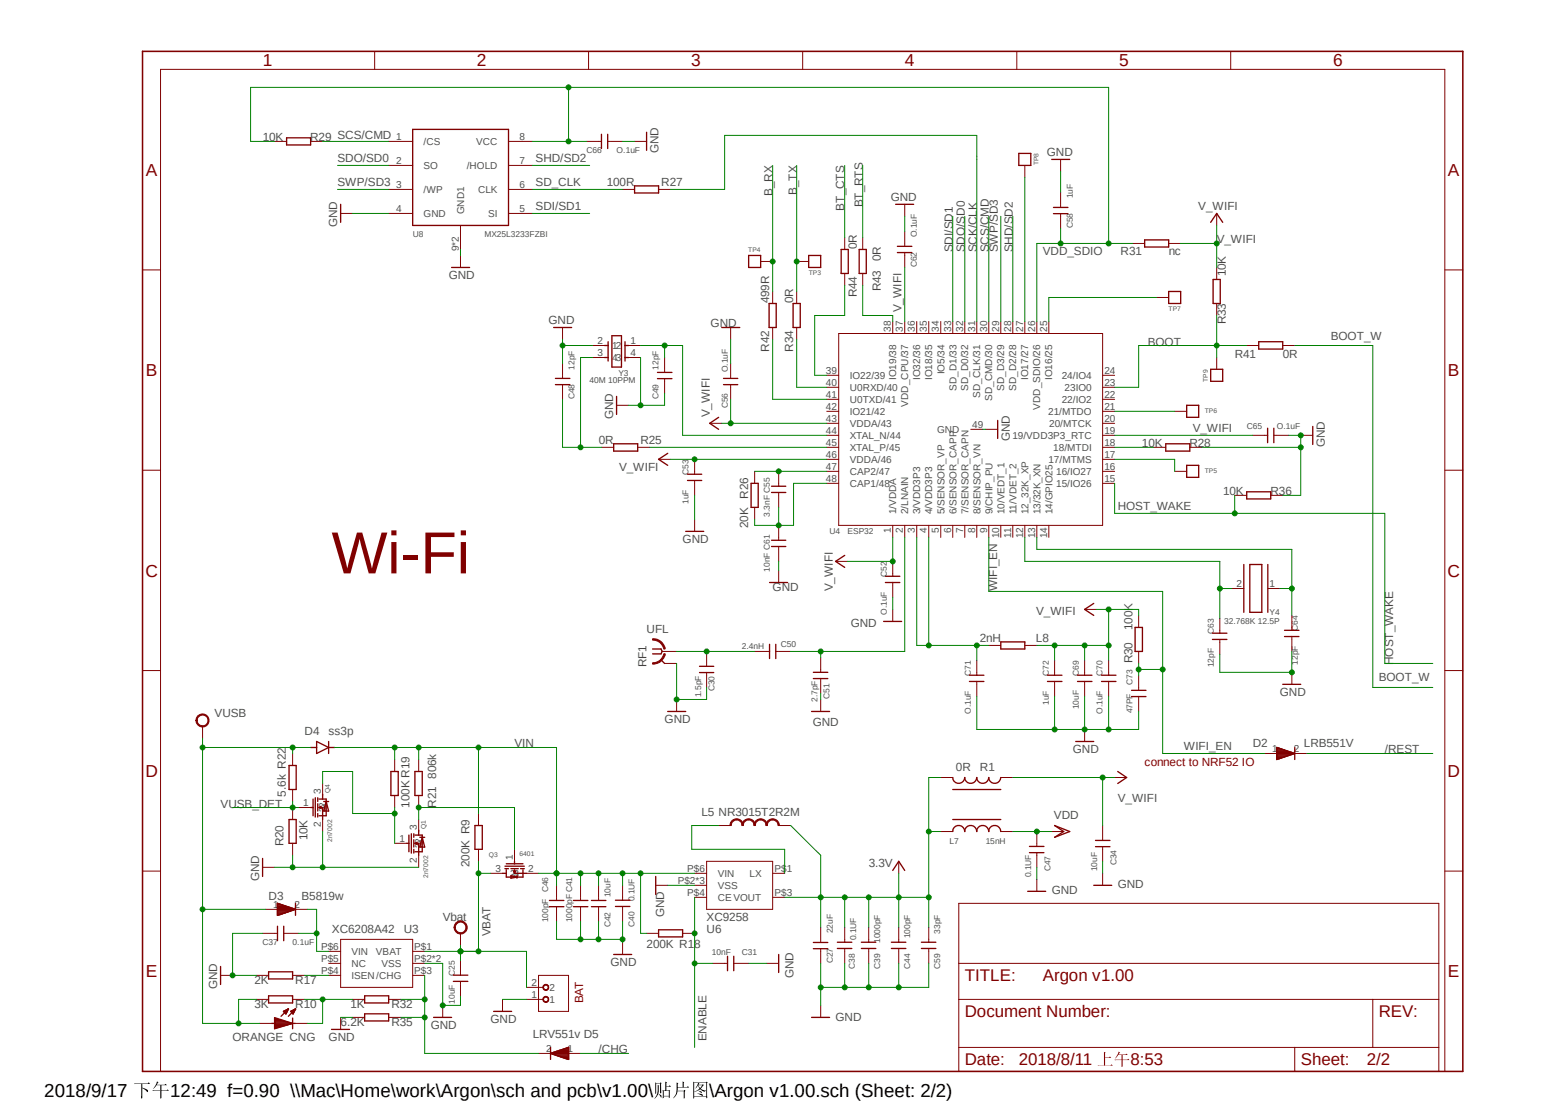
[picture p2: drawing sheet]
<svg xmlns="http://www.w3.org/2000/svg" width="297mm" height="210mm" viewBox="0 0 297 210" stroke-linecap="round" stroke-linejoin="round" font-family="sans-serif">
<defs><g id="words">
<text font-size="11.3" fill="#800000" x="63.1" y="109.2">Wi-Fi</text>
<g font-size="3.6">
<text x="8.4" y="208.8">2018/9/17</text>
<text x="32.4" y="208.8">12:49 f=0.90 \\Mac\Home\work\Argon\sch and pcb\v1.00\</text>
<text x="135" y="208.8">\Argon v1.00.sch (Sheet: 2/2)</text>
</g>
<g font-size="3.3" fill="#800000">
<text x="50" y="12.7">1</text>
<text x="90.8" y="12.7">2</text>
<text x="131.6" y="12.7">3</text>
<text x="172.3" y="12.7">4</text>
<text x="213.1" y="12.7">5</text>
<text x="253.8" y="12.7">6</text>
<text x="27.8" y="33.4">A</text>
<text x="275.7" y="33.4">A</text>
<text x="27.8" y="71.6">B</text>
<text x="275.7" y="71.6">B</text>
<text x="27.7" y="109.8">C</text>
<text x="275.6" y="109.8">C</text>
<text x="27.7" y="147.9">D</text>
<text x="275.6" y="147.9">D</text>
<text x="27.8" y="186.1">E</text>
<text x="275.7" y="186.1">E</text>
</g>
<g font-size="3.2" fill="#800000">
<text x="183.7" y="186.9">TITLE:</text>
<text x="198.5" y="186.9">Argon v1.00</text>
<text x="183.7" y="193.7">Document Number:</text>
<text x="262.5" y="193.7">REV:</text>
<text x="183.7" y="202.9">Date:</text>
<text x="194" y="202.9">2018/8/11</text>
<text x="215.3" y="202.9">8:53</text>
<text x="247.7" y="202.9">Sheet:</text>
<text x="260.2" y="202.9">2/2</text>
</g>
<g font-size="2.2" fill="#505050">
<text x="50" y="26.8">10K</text>
<text x="59.1" y="26.8">R29 SCS/CMD</text>
<text x="125.4" y="29.2" transform="rotate(-90 125.4 29.2)">GND</text>
<text x="199.3" y="29.7">GND</text>
<text x="64.3" y="30.9">SDO/SD0</text>
<text x="64.3" y="35.5">SWP/SD3</text>
<text x="102" y="30.9">SHD/SD2</text>
<text x="102" y="35.5">SD_CLK</text>
<text x="115.5" y="35.4">100R</text>
<text x="125.9" y="35.4">R27</text>
<text x="102" y="40">SDI/SD1</text>
<text x="147.1" y="37.3" transform="rotate(-90 147.1 37.3)">B_RX</text>
<text x="151.7" y="37.1" transform="rotate(-90 151.7 37.1)">B_TX</text>
<text x="160.7" y="40.1" transform="rotate(-90 160.7 40.1)">BT_CTS</text>
<text x="164.3" y="39.5" transform="rotate(-90 164.3 39.5)">BT_RTS</text>
<text x="169.6" y="38.2">GND</text>
<text x="228.1" y="40">V_WIFI</text>
<text x="64.2" y="43.3" transform="rotate(-90 64.2 43.3)">GND</text>
<text x="163.1" y="47.5" transform="rotate(-90 163.1 47.5)">0R</text>
<text x="231.6" y="46.4">V_WIFI</text>
<text x="85.4" y="53.2">GND</text>
<text x="167.7" y="49.8" transform="rotate(-90 167.7 49.8)">0R</text>
<text x="181.4" y="48" transform="rotate(-90 181.4 48)">SDI/SD1</text>
<text x="183.7" y="48" transform="rotate(-90 183.7 48)">SDO/SD0</text>
<text x="186" y="48" transform="rotate(-90 186 48)">SCK/CLK</text>
<text x="188.3" y="48" transform="rotate(-90 188.3 48)">SCS/CMD</text>
<text x="189.9" y="48" transform="rotate(-90 189.9 48)">SWP/SD3</text>
<text x="192.8" y="48" transform="rotate(-90 192.8 48)">SHD/SD2</text>
<text x="198.5" y="48.6">VDD_SDIO</text>
<text x="213.4" y="48.6">R31</text>
<text x="222.5" y="48.6">nc</text>
<text x="233.4" y="52.6" transform="rotate(-90 233.4 52.6)">10K</text>
<text x="146.4" y="57.8" transform="rotate(-90 146.4 57.8)">499R</text>
<text x="151" y="57.8" transform="rotate(-90 151 57.8)">0R</text>
<text x="163.1" y="56.6" transform="rotate(-90 163.1 56.6)">R44</text>
<text x="167.7" y="55.5" transform="rotate(-90 167.7 55.5)">R43</text>
<text x="171.7" y="59.5" transform="rotate(-90 171.7 59.5)">V_WIFI</text>
<text x="104.4" y="61.7">GND</text>
<text x="135.3" y="62.2">GND</text>
<text x="218.5" y="65.8">BOOT</text>
<text x="233.4" y="61.8" transform="rotate(-90 233.4 61.8)">R33</text>
<text x="253.4" y="64.6">BOOT_W</text>
<text x="146.4" y="66.9" transform="rotate(-90 146.4 66.9)">R42</text>
<text x="151" y="66.9" transform="rotate(-90 151 66.9)">R34</text>
<text x="235.1" y="68.1">R41</text>
<text x="244.2" y="68.1">0R</text>
<text x="116.7" y="79.8" transform="rotate(-90 116.7 79.8)">GND</text>
<text x="135.1" y="79.5" transform="rotate(-90 135.1 79.5)">V_WIFI</text>
<text x="227.1" y="82.3">V_WIFI</text>
<text x="114" y="84.5">0R</text>
<text x="117.9" y="89.7">V_WIFI</text>
<text x="121.9" y="84.5">R25</text>
<text x="192.2" y="84" transform="rotate(-90 192.2 84)">GND</text>
<text x="217.4" y="85.1">10K</text>
<text x="226.4" y="85.1">R28</text>
<text x="252.2" y="85.2" transform="rotate(-90 252.2 85.2)">GND</text>
<text x="142.5" y="95" transform="rotate(-90 142.5 95)">R26</text>
<text x="232.9" y="94.2">10K</text>
<text x="241.9" y="94.2">R36</text>
<text x="142.5" y="100.5" transform="rotate(-90 142.5 100.5)">20K</text>
<text x="212.8" y="97.2">HOST_WAKE</text>
<text x="130" y="103.5">GND</text>
<text x="147.1" y="112.6">GND</text>
<text x="158.5" y="112.6" transform="rotate(-90 158.5 112.6)">V_WIFI</text>
<text x="189.9" y="112.6" transform="rotate(-90 189.9 112.6)">WIFI_EN</text>
<text x="162" y="119.5">GND</text>
<text x="197.3" y="117.1">V_WIFI</text>
<text x="123.1" y="120.6">UFL</text>
<text x="186.5" y="122.2">2nH</text>
<text x="197.2" y="122.2">L8</text>
<text x="215.6" y="120" transform="rotate(-90 215.6 120)">100K</text>
<text x="123.1" y="127.1" transform="rotate(-90 123.1 127.1)">RF1</text>
<text x="215.6" y="126.3" transform="rotate(-90 215.6 126.3)">R30</text>
<text x="262.5" y="129.8">BOOT_W</text>
<text x="265.3" y="126.6" transform="rotate(-90 265.3 126.6)">HOST_WAKE</text>
<text x="40.9" y="136.6">VUSB</text>
<text x="126.5" y="137.8">GND</text>
<text x="243.7" y="132.6">GND</text>
<text x="58" y="140">D4</text>
<text x="62.6" y="140">ss3p</text>
<text x="98" y="142.3">VIN</text>
<text x="154.7" y="138.2">GND</text>
<text x="204.3" y="143.5">GND</text>
<text x="225.4" y="142.9">WIFI_EN</text>
<text x="238.5" y="142.3">D2</text>
<text x="248.2" y="142.3">LRB551V</text>
<text x="263.7" y="143.5">/REST</text>
<text x="83" y="148.3" transform="rotate(-90 83 148.3)">806k</text>
<text x="182" y="146.8">0R</text>
<text x="186.6" y="146.8">R1</text>
<text x="42" y="153.8">VUSB_DET</text>
<text x="54.4" y="151.7" transform="rotate(-90 54.4 151.7)">5.6k R22</text>
<text x="78" y="153.8" transform="rotate(-90 78 153.8)">100K R19</text>
<text x="83" y="153.8" transform="rotate(-90 83 153.8)">R21</text>
<text x="133.6" y="155.4">L5 NR3015T2R2M</text>
<text x="200.7" y="155.9">VDD</text>
<text x="212.8" y="152.6">V_WIFI</text>
<text x="54" y="161.2" transform="rotate(-90 54 161.2)">R20</text>
<text x="58.5" y="160" transform="rotate(-90 58.5 160)">10K</text>
<text x="49.3" y="167.8" transform="rotate(-90 49.3 167.8)">GND</text>
<text x="89.4" y="165.1" transform="rotate(-90 89.4 165.1)">200K R9</text>
<text x="165.4" y="165.1">3.3V</text>
<text x="51.1" y="171.5">D3</text>
<text x="57.4" y="171.5">B5819w</text>
<text x="200.2" y="170.3">GND</text>
<text x="212.8" y="169.2">GND</text>
<text x="63.2" y="177.7">XC6208A42</text>
<text x="76.9" y="177.7">U3</text>
<text x="84.3" y="175.4">Vbat</text>
<text x="93.4" y="178.3" transform="rotate(-90 93.4 178.3)">VBAT</text>
<text x="126.4" y="174.7" transform="rotate(-90 126.4 174.7)">GND</text>
<text x="134.5" y="175.4">XC9258</text>
<text x="134.5" y="177.7">U6</text>
<text x="116.2" y="184">GND</text>
<text x="123.1" y="180.5">200K R18</text>
<text x="41.3" y="188.4" transform="rotate(-90 41.3 188.4)">GND</text>
<text x="48.4" y="191.9">3K</text>
<text x="48.4" y="187.3">2K</text>
<text x="56.2" y="191.9">R10</text>
<text x="56.2" y="187.3">R17</text>
<text x="66.7" y="191.9">1K</text>
<text x="74.5" y="191.9">R32</text>
<text x="151.1" y="186.3" transform="rotate(-90 151.1 186.3)">GND</text>
<text x="64.9" y="195.3">6.2K</text>
<text x="74.5" y="195.3">R35</text>
<text x="82" y="196">GND</text>
<text x="93.4" y="194.9">GND</text>
<text x="101.4" y="197.6">LRV551v D5</text>
<text x="159.1" y="194.3">GND</text>
<text x="44.3" y="198.3">ORANGE CNG</text>
<text x="62.6" y="198.3">GND</text>
<text x="114" y="200.6">/CHG</text>
<text x="134.5" y="198.3" transform="rotate(-90 134.5 198.3)">ENABLE</text>
</g>
<g font-size="2.2" fill="#800000">
<text x="217.9" y="145.8">connect to NRF52 IO</text>
<text x="111" y="191.1" transform="rotate(-90 111 191.1)">BAT</text>
</g>
<g font-size="1.9" fill="#505050">
<text x="75.4" y="26.6">1</text>
<text x="80.6" y="27.6">/CS</text>
<text x="90.7" y="27.6">VCC</text>
<text x="98.9" y="26.6">8</text>
<text x="75.4" y="35.7">3</text>
<text x="75.4" y="31.2">2</text>
<text x="80.6" y="32.2">SO</text>
<text x="88.9" y="32.2">/HOLD</text>
<text x="98.9" y="31.2">7</text>
<text x="98.9" y="35.7">6</text>
<text x="75.4" y="40.3">4</text>
<text x="80.6" y="36.7">/WP</text>
<text x="80.6" y="41.3">GND</text>
<text x="88.4" y="40.8" transform="rotate(-90 88.4 40.8)">GND1</text>
<text x="91" y="36.7">CLK</text>
<text x="93" y="41.3">SI</text>
<text x="98.9" y="40.3">5</text>
<text x="87.4" y="47.9" transform="rotate(-90 87.4 47.9)">9*2</text>
<text x="113.7" y="65.4">2</text>
<text x="120" y="65.4">1</text>
<text x="169.6" y="63.2" transform="rotate(-90 169.6 63.2)">38</text>
<text x="171.9" y="63.2" transform="rotate(-90 171.9 63.2)">37</text>
<text x="174.2" y="63.2" transform="rotate(-90 174.2 63.2)">36</text>
<text x="176.5" y="63.2" transform="rotate(-90 176.5 63.2)">35</text>
<text x="178.8" y="63.2" transform="rotate(-90 178.8 63.2)">34</text>
<text x="181.1" y="63.2" transform="rotate(-90 181.1 63.2)">33</text>
<text x="183.3" y="63.2" transform="rotate(-90 183.3 63.2)">32</text>
<text x="185.6" y="63.2" transform="rotate(-90 185.6 63.2)">31</text>
<text x="187.9" y="63.2" transform="rotate(-90 187.9 63.2)">30</text>
<text x="190.2" y="63.2" transform="rotate(-90 190.2 63.2)">29</text>
<text x="192.5" y="63.2" transform="rotate(-90 192.5 63.2)">28</text>
<text x="194.8" y="63.2" transform="rotate(-90 194.8 63.2)">27</text>
<text x="197.1" y="63.2" transform="rotate(-90 197.1 63.2)">26</text>
<text x="199.4" y="63.2" transform="rotate(-90 199.4 63.2)">25</text>
<text x="113.7" y="67.7">3</text>
<text x="116.5" y="68.7">43</text>
<text x="116.5" y="66.4">12</text>
<text x="120" y="67.7">4</text>
<text x="157.2" y="71.2">39</text>
<text x="179.8" y="71.3" transform="rotate(-90 179.8 71.3)">IO5/34</text>
<text x="210.3" y="71.2">24</text>
<text x="157.2" y="73.4">40</text>
<text x="157.2" y="75.7">41</text>
<text x="161.8" y="72.2">IO22/39</text>
<text x="161.8" y="74.5">U0RXD/40</text>
<text x="161.8" y="76.8">U0TXD/41</text>
<text x="170.6" y="72.3" transform="rotate(-90 170.6 72.3)">IO19/38</text>
<text x="172.9" y="77.4" transform="rotate(-90 172.9 77.4)">VDD_CPU/37</text>
<text x="175.2" y="72.3" transform="rotate(-90 175.2 72.3)">IO32/36</text>
<text x="177.5" y="72.3" transform="rotate(-90 177.5 72.3)">IO18/35</text>
<text x="182.1" y="74.4" transform="rotate(-90 182.1 74.4)">SD_D1/33</text>
<text x="184.3" y="74.4" transform="rotate(-90 184.3 74.4)">SD_D0/32</text>
<text x="186.6" y="75.7" transform="rotate(-90 186.6 75.7)">SD_CLK/31</text>
<text x="188.9" y="76.3" transform="rotate(-90 188.9 76.3)">SD_CMD/30</text>
<text x="191.2" y="74.4" transform="rotate(-90 191.2 74.4)">SD_D3/29</text>
<text x="193.5" y="74.4" transform="rotate(-90 193.5 74.4)">SD_D2/28</text>
<text x="195.8" y="72.3" transform="rotate(-90 195.8 72.3)">IO17/27</text>
<text x="200.3" y="72.3" transform="rotate(-90 200.3 72.3)">IO16/25</text>
<text x="202.1" y="76.7">22/IO2</text>
<text x="202.1" y="72.1">24/IO4</text>
<text x="202.7" y="74.4">23IO0</text>
<text x="210.3" y="75.7">22</text>
<text x="210.3" y="73.4">23</text>
<text x="157.2" y="78">42</text>
<text x="157.2" y="80.3">43</text>
<text x="157.2" y="82.6">44</text>
<text x="161.8" y="79">IO21/42</text>
<text x="161.8" y="81.3">VDDA/43</text>
<text x="161.8" y="83.6">XTAL_N/44</text>
<text x="178.4" y="82.4">GND</text>
<text x="185.1" y="81.4">49</text>
<text x="192.7" y="83.6">19/VDD3P3_RTC</text>
<text x="198" y="78" transform="rotate(-90 198 78)">VDD_SDIO/26</text>
<text x="199.6" y="79">21/MTDO</text>
<text x="199.8" y="81.3">20/MTCK</text>
<text x="210.3" y="82.6">19</text>
<text x="210.3" y="80.3">20</text>
<text x="210.3" y="78">21</text>
<text x="157.2" y="89.5">47</text>
<text x="157.2" y="87.2">46</text>
<text x="157.2" y="84.9">45</text>
<text x="161.8" y="88.2">VDDA/46</text>
<text x="161.8" y="85.9">XTAL_P/45</text>
<text x="199.6" y="88.1">17/MTMS</text>
<text x="200.5" y="85.9">18/MTDI</text>
<text x="210.3" y="89.5">16</text>
<text x="210.3" y="87.2">17</text>
<text x="210.3" y="84.9">18</text>
<text x="157.2" y="91.7">48</text>
<text x="161.8" y="92.7">CAP1/48</text>
<text x="161.8" y="90.5">CAP2/47</text>
<text x="201.1" y="92.7">15/IO26</text>
<text x="201.1" y="90.4">16/IO27</text>
<text x="210.3" y="91.7">15</text>
<text x="169.6" y="101.4" transform="rotate(-90 169.6 101.4)">1</text>
<text x="170.6" y="98" transform="rotate(-90 170.6 98)">1/VDDA</text>
<text x="171.9" y="101.4" transform="rotate(-90 171.9 101.4)">2</text>
<text x="172.9" y="98" transform="rotate(-90 172.9 98)">2/LNAIN</text>
<text x="174.2" y="101.4" transform="rotate(-90 174.2 101.4)">3</text>
<text x="175.2" y="98" transform="rotate(-90 175.2 98)">3/VDD3P3</text>
<text x="176.5" y="101.4" transform="rotate(-90 176.5 101.4)">4</text>
<text x="177.5" y="98" transform="rotate(-90 177.5 98)">4/VDD3P3</text>
<text x="178.8" y="101.4" transform="rotate(-90 178.8 101.4)">5</text>
<text x="179.8" y="98" transform="rotate(-90 179.8 98)">5/SENSOR_VP</text>
<text x="181.1" y="101.4" transform="rotate(-90 181.1 101.4)">6</text>
<text x="182.1" y="98" transform="rotate(-90 182.1 98)">6/SENSOR_CAPP</text>
<text x="183.3" y="101.4" transform="rotate(-90 183.3 101.4)">7</text>
<text x="184.4" y="98" transform="rotate(-90 184.4 98)">7/SENSOR_CAPN</text>
<text x="185.6" y="101.4" transform="rotate(-90 185.6 101.4)">8</text>
<text x="186.7" y="98" transform="rotate(-90 186.7 98)">8/SENSOR_VN</text>
<text x="187.9" y="101.4" transform="rotate(-90 187.9 101.4)">9</text>
<text x="188.9" y="98" transform="rotate(-90 188.9 98)">9/CHIP_PU</text>
<text x="191.2" y="98" transform="rotate(-90 191.2 98)">10/VEDT_1</text>
<text x="193.5" y="98" transform="rotate(-90 193.5 98)">11/VDET_2</text>
<text x="195.8" y="98" transform="rotate(-90 195.8 98)">12_32K_XP</text>
<text x="198.1" y="98" transform="rotate(-90 198.1 98)">13/32K_XN</text>
<text x="200.4" y="98" transform="rotate(-90 200.4 98)">14/GPIO25</text>
<text x="190.2" y="102.5" transform="rotate(-90 190.2 102.5)">10</text>
<text x="192.5" y="102.4" transform="rotate(-90 192.5 102.4)">11</text>
<text x="194.8" y="102.5" transform="rotate(-90 194.8 102.5)">12</text>
<text x="197.1" y="102.5" transform="rotate(-90 197.1 102.5)">13</text>
<text x="199.4" y="102.5" transform="rotate(-90 199.4 102.5)">14</text>
<text x="235.4" y="111.7">2</text>
<text x="241.7" y="111.7">1</text>
<text x="242.2" y="143.1">1</text>
<text x="246.3" y="143.1">2</text>
<text x="57.7" y="153.4">1</text>
<text x="61.1" y="151.1" transform="rotate(-90 61.1 151.1)">3</text>
<text x="61.2" y="154.4">1</text>
<text x="62.1" y="154.6" transform="rotate(-90 62.1 154.6)">32</text>
<text x="61.1" y="157.4" transform="rotate(-90 61.1 157.4)">2</text>
<text x="76" y="160.3">1</text>
<text x="79.4" y="158" transform="rotate(-90 79.4 158)">3</text>
<text x="79.5" y="161.3">1</text>
<text x="80.3" y="161.5" transform="rotate(-90 80.3 161.5)">32</text>
<text x="79.4" y="164.3" transform="rotate(-90 79.4 164.3)">2</text>
<text x="94.3" y="166">3</text>
<text x="97.1" y="167">23</text>
<text x="97.7" y="163.7" transform="rotate(-90 97.7 163.7)">1</text>
<text x="98.7" y="167.2" transform="rotate(-90 98.7 167.2)">1</text>
<text x="100.6" y="166">2</text>
<text x="130.9" y="166">P$6</text>
<text x="136.7" y="167">VIN</text>
<text x="142.7" y="167">LX</text>
<text x="147.4" y="166">P$1</text>
<text x="52" y="172.8">1</text>
<text x="56.1" y="172.8">2</text>
<text x="129" y="168.3">P$2*3</text>
<text x="130.9" y="170.6">P$4</text>
<text x="136.7" y="169.3">VSS</text>
<text x="136.7" y="171.6">CE VOUT</text>
<text x="147.4" y="170.6">P$3</text>
<text x="61.1" y="180.8">P$6</text>
<text x="61.1" y="185.4">P$4</text>
<text x="61.1" y="183.1">P$5</text>
<text x="66.9" y="181.8">VIN</text>
<text x="66.9" y="184.1">NC</text>
<text x="71.6" y="181.8">VBAT</text>
<text x="72.6" y="184.1">VSS</text>
<text x="78.9" y="185.4">P$3</text>
<text x="78.9" y="183.1">P$2*2</text>
<text x="78.9" y="180.8">P$1</text>
<text x="66.9" y="186.4">ISEN/CHG</text>
<text x="101.2" y="190">1</text>
<text x="101.2" y="187.7">2</text>
<text x="104.6" y="191">1</text>
<text x="104.6" y="188.7">2</text>
<text x="104" y="200.3">2</text>
<text x="108.1" y="200.3">1</text>
</g>
<g font-size="1.6" fill="#505050">
<text x="111.7" y="29.2">C66</text>
<text x="117.4" y="29.2">O.1uF</text>
<text x="204.3" y="37.8" transform="rotate(-90 204.3 37.8)">1uF</text>
<text x="78.6" y="45.2">U8</text>
<text x="92.2" y="45.2">MX25L3233FZBI</text>
<text x="174.5" y="45.2" transform="rotate(-90 174.5 45.2)">O.1uF</text>
<text x="204.3" y="43.5" transform="rotate(-90 204.3 43.5)">C58</text>
<text x="174.5" y="50.9" transform="rotate(-90 174.5 50.9)">C62</text>
<text x="109.4" y="70.4" transform="rotate(-90 109.4 70.4)">12pF</text>
<text x="117.7" y="71.5">Y3</text>
<text x="125.4" y="70.4" transform="rotate(-90 125.4 70.4)">12pF</text>
<text x="138.6" y="70.9" transform="rotate(-90 138.6 70.9)">O.1uF</text>
<text x="109.4" y="76" transform="rotate(-90 109.4 76)">C48</text>
<text x="112.2" y="73">40M 10PPM</text>
<text x="125.4" y="76" transform="rotate(-90 125.4 76)">C49</text>
<text x="138.6" y="77.8" transform="rotate(-90 138.6 77.8)">C56</text>
<text x="237.4" y="81.7">C65</text>
<text x="243.1" y="81.7">O.1uF</text>
<text x="131.1" y="95.9" transform="rotate(-90 131.1 95.9)">1uF</text>
<text x="131.1" y="90.4" transform="rotate(-90 131.1 90.4)">C53</text>
<text x="146.6" y="98.4" transform="rotate(-90 146.6 98.4)">3.3nF C55</text>
<text x="157.9" y="101.8">U4</text>
<text x="161.4" y="101.8">ESP32</text>
<text x="146.6" y="108.8" transform="rotate(-90 146.6 108.8)">10nF C61</text>
<text x="168.8" y="109.8" transform="rotate(-90 168.8 109.8)">C52</text>
<text x="168.8" y="117.1" transform="rotate(-90 168.8 117.1)">O.1uF</text>
<text x="233" y="118.9">32.768K 12.5P</text>
<text x="241.7" y="117.2">Y4</text>
<text x="141.2" y="123.5">2.4nH</text>
<text x="148.7" y="123.2">C50</text>
<text x="231.1" y="120.7" transform="rotate(-90 231.1 120.7)">C63</text>
<text x="247.1" y="120.1" transform="rotate(-90 247.1 120.1)">C64</text>
<text x="136" y="131.6" transform="rotate(-90 136 131.6)">C30</text>
<text x="184.8" y="128.7" transform="rotate(-90 184.8 128.7)">C71</text>
<text x="199.7" y="128.7" transform="rotate(-90 199.7 128.7)">C72</text>
<text x="205.4" y="128.7" transform="rotate(-90 205.4 128.7)">C69</text>
<text x="209.9" y="128.7" transform="rotate(-90 209.9 128.7)">C70</text>
<text x="215.6" y="130.4" transform="rotate(-90 215.6 130.4)">C73</text>
<text x="231.1" y="127.1" transform="rotate(-90 231.1 127.1)">12pF</text>
<text x="247.1" y="126.5" transform="rotate(-90 247.1 126.5)">12pF</text>
<text x="133.5" y="132.8" transform="rotate(-90 133.5 132.8)">1.5pF</text>
<text x="155.6" y="133.7" transform="rotate(-90 155.6 133.7)">2.7pF</text>
<text x="157.9" y="133.1" transform="rotate(-90 157.9 133.1)">C51</text>
<text x="184.8" y="135.9" transform="rotate(-90 184.8 135.9)">O.1uF</text>
<text x="199.7" y="134.2" transform="rotate(-90 199.7 134.2)">1uF</text>
<text x="205.4" y="135.1" transform="rotate(-90 205.4 135.1)">10uF</text>
<text x="209.9" y="135.9" transform="rotate(-90 209.9 135.9)">O.1uF</text>
<text x="215.6" y="135.8" transform="rotate(-90 215.6 135.8)">47PF</text>
<text x="180.8" y="160.6">L7</text>
<text x="187.7" y="160.6">15nH</text>
<text x="196.3" y="167.1" transform="rotate(-90 196.3 167.1)">0.1UF</text>
<text x="200" y="165.9" transform="rotate(-90 200 165.9)">C47</text>
<text x="208.9" y="165.9" transform="rotate(-90 208.9 165.9)">10uF</text>
<text x="212.6" y="164.8" transform="rotate(-90 212.6 164.8)">C34</text>
<text x="104.4" y="169.9" transform="rotate(-90 104.4 169.9)">C46</text>
<text x="116.2" y="170.9" transform="rotate(-90 116.2 170.9)">10uF</text>
<text x="120.8" y="171.6" transform="rotate(-90 120.8 171.6)">0.1UF</text>
<text x="104.4" y="175.6" transform="rotate(-90 104.4 175.6)">100pF</text>
<text x="108.9" y="175.6" transform="rotate(-90 108.9 175.6)">1000pF C41</text>
<text x="116.2" y="176.6" transform="rotate(-90 116.2 176.6)">C42</text>
<text x="120.8" y="176.5" transform="rotate(-90 120.8 176.5)">C40</text>
<text x="158.5" y="177.7" transform="rotate(-90 158.5 177.7)">22uF</text>
<text x="163" y="179.1" transform="rotate(-90 163 179.1)">0.1UF</text>
<text x="167.6" y="179.5" transform="rotate(-90 167.6 179.5)">1000pF</text>
<text x="173.3" y="178.7" transform="rotate(-90 173.3 178.7)">100pF</text>
<text x="179" y="177.8" transform="rotate(-90 179 177.8)">33pF</text>
<text x="50" y="180">C37</text>
<text x="55.7" y="180">0.1uF</text>
<text x="86.6" y="185.8" transform="rotate(-90 86.6 185.8)">C25</text>
<text x="135.5" y="181.8">10nF</text>
<text x="141.2" y="181.8">C31</text>
<text x="158.5" y="183.4" transform="rotate(-90 158.5 183.4)">C27</text>
<text x="162.8" y="184.5" transform="rotate(-90 162.8 184.5)">C38</text>
<text x="167.6" y="184.5" transform="rotate(-90 167.6 184.5)">C39</text>
<text x="173.3" y="184.5" transform="rotate(-90 173.3 184.5)">C44</text>
<text x="179" y="184.5" transform="rotate(-90 179 184.5)">C59</text>
<text x="86.6" y="191.1" transform="rotate(-90 86.6 191.1)">10uF</text>
</g>
<g font-size="1.3" fill="#505050">
<text x="197.7" y="31.5" transform="rotate(-90 197.7 31.5)">TP8</text>
<text x="142.5" y="48">TP4</text>
<text x="154" y="52.4">TP3</text>
<text x="222.5" y="59.3">TP7</text>
<text x="229.9" y="72.7" transform="rotate(-90 229.9 72.7)">TP9</text>
<text x="229.4" y="78.7">TP6</text>
<text x="229.4" y="90.1">TP5</text>
<text x="62.8" y="151" transform="rotate(-90 62.8 151)">Q4</text>
<text x="63.2" y="160.4" transform="rotate(-90 63.2 160.4)">2n7002</text>
<text x="81.1" y="157.9" transform="rotate(-90 81.1 157.9)">Q1</text>
<text x="81.5" y="167.2" transform="rotate(-90 81.5 167.2)">2n7002</text>
<text x="93.1" y="163.1">Q3</text>
<text x="98.9" y="163.1">6401</text>
</g>
</g></defs>
<g fill="#000">
<path d="M25.5 206.3h2.6l.2-.2 .3 .3h-1.5v.7l.8 .3 .3 .3-.1 .2-1-.7v1.4a.43 .43 0 0 1-.3 .6l.1-2.8h-1.2zM29.9 205.9l.3 .2-.4 .4h1.5l.2-.1 .3 .2h-1.1v1h1l.2-.2 .3 .3h-1.5v1.4l-.2 .1v-1.5h-1.4l-.1-.1h1.5v-1h-.7l-.7 .7z"/>
<path d="M126.4 207.7v1h.9v-1zM126.7 206l.3 .1-.1 .1v.6h.4l.2-.2 .3 .3h-.9v.7h.4l.1-.1 .2 .2-.1 1.3-.2 .1v-.4h-.9v.3l-.2 .1v-1.6l.5 .1zM124.8 206.1l.1 .1h.8l.1-.1 .2 .1-.1 .1v1.8l-.2 .1v-1.9h-.8v1.9l-.1 .1zM125.2 206.6l.3 .1-.1 .1a2.2 2.2 0 0 1-.8 2.4 3.2 3.2 0 0 0 .6-2.6zM125.3 208.2l.6 .4v.4zM128.8 206.1l.4 .1-.2 .2v.6h1v-1.1l.3 .2-.1 .9h.6l.2-.2 .2 .3h-2.2v.6h1.2l.1-.2 .2 .2-.1 .1v1.3l-.2 .1v-1.4h-1.2a1.58 1.58 0 0 1-.9 1.3 3.5 3.5 0 0 0 .7-3zM132 206l.2 .1h2.2l.1-.1 .2 .1-.1 .1 .1 2.8-.2 .1v-.2h-2.3v.2l-.2 .1zM132.2 206.2v1.7l1-.6-.3-.6-.5 .6 .5-1.1zM132.9 206.2l.3 .1-.2 .2h.7l.1-.1 .2 .2-.6 .7 1 .4-.2 .2-.9-.5-1.1 .5v.9h2.3v-2.6zM132.9 206.6l.4 .6 .4-.6zM133 207.7l.6 .2v.2zM132.8 208.2l.8 .1 .2 .4z"/>
</g>
<path d="M26.7 9.5l252.1 195M278.8 9.5l-252.1 195" fill="none" stroke="#fff" stroke-width=".19"/>
<path d="M27.1 9.8h251.4v194.2h-251.4z" fill="none" stroke="#800000" stroke-width=".3"/>
<g fill="none" stroke="#800000" stroke-width=".19">
<path d="M71.3 9.8v3.4M112.1 9.8v3.4M152.8 9.8v3.4M193.6 9.8v3.4M234.3 9.8v3.4M27.1 51.4h3.5M275.1 51.4h3.4M27.1 89.5h3.5M275.1 89.5h3.4M27.1 127.7h3.5M275.1 127.7h3.4M27.1 165.9h3.5"/>
<path d="M182.5 172h91.4v32h-91.4zM275.1 165.9h3.4M182.5 190.3h91.4M182.5 199.4h91.4M182.5 183.4h91.4M246.5 199.4v4.6M261.4 190.3v9.1M30.6 204v-190.8h244.5v190.8"/>
</g>
<path d="M210.2 200.3l.3 .1-.1 .1v.8h.7l.2-.1 .3 .2h-1.2v1.5h1l.2-.3 .3 .3h-2.9h1.2zM213 200.2l.3 .2-.4 .4h1.4l.2-.2 .2 .3h-1v.9h.9l.2-.2 .3 .2h-1.4v1.3l-.2 .1v-1.4l-1.2 .1-.1-.1h1.3v-.9h-.6l-.6 .6z" fill="#800000"/>
<g fill="none" stroke="#800000" stroke-width=".19">
<path d="M52.3 26.9h2.3M59.1 26.9h2.3M74 26.9h4.6M74 36.1h4.6M74 31.5h4.6M96.8 26.9h4.6M96.8 36.1h4.6M96.8 31.5h4.6M111.7 26.9h2.8M115.7 26.9h2.8M118.5 36.1h2.3M120.8 26.9h2.3"/>
<path d="M125.4 36.1h2.3M172.3 38.9v2.3M201.9 30.4v2.2M201.9 36.6v2.9M64.9 40.6h2.2M74 40.6h4.6M87.7 42.9v4.6M87.7 48.6v2.3M96.8 40.6h4.6M147.1 55.5v2.3M151.7 55.5v2.3M160.8 45.2v2.3"/>
<path d="M160.8 52.1v2.3M164.3 45.2v2.3M164.3 52.1v2.3M172.3 44.1v2.8M172.3 48.1v2.8M201.9 40.7v2.8M231.6 40.6v2.3M231.6 50.9v2.3M231.6 57.8v2.3M107.1 62.4v2.2M107.1 69.2v2.9M107.1 73.2v2.8"/>
<path d="M112.8 68.1h2.3M112.8 65.8h2.3M117.4 77.2h2.3M119.7 68.1h2.3M119.7 65.8h2.3M126.5 68.1v2.8M126.5 72.1v2.8M139.1 62.4v2.2M139.1 69.2v2.9M139.1 73.2v2.8M147.1 62.4v2.2M151.7 62.4v2.2"/>
<path d="M157.4 78.3h2.3M157.4 76h2.3M157.4 73.7h2.3M157.4 71.5h2.3M159.7 63.5h50.2v36.5h-50.2zM170 61.2v2.3M172.3 61.2v2.3M174.5 61.2v2.3M176.8 61.2v2.3M179.1 61.2v2.3M181.4 61.2v2.3M183.7 61.2v2.3"/>
<path d="M186 61.2v2.3M188.3 61.2v2.3M190.5 61.2v2.3M192.8 61.2v2.3M195.1 61.2v2.3M197.4 61.2v2.3M199.7 61.2v2.3M209.9 78.3h2.3M209.9 76h2.3M209.9 73.7h2.3M209.9 71.5h2.3M237.4 65.8h2.2"/>
<path d="M244.2 65.8h2.3M114.6 85.2h2.2M121.4 85.2h2.3M125.4 87.5h2.3M132.2 87.5v2.8M132.2 91.5v2.8M132.2 98.9v2.3M135.1 80.6h2.3M143.7 89.7v2.3M143.7 96.6v2.3M148.3 89.7v2.9M148.3 93.8v2.8"/>
<path d="M157.4 87.5h2.3M157.4 92h2.3M157.4 89.7h2.3M157.4 85.2h2.3M157.4 82.9h2.3M157.4 80.6h2.3M184.8 81.7h2.3M187.7 81.7h2.2M209.9 87.5h2.3M209.9 92h2.3M209.9 89.7h2.3M209.9 85.2h2.3"/>
<path d="M209.9 82.9h2.3M209.9 80.6h2.3M219.7 85.2h2.3M226.5 85.2h2.3M238.5 82.9h2.8M242.5 82.9h2.9M247.6 82.9h2.3M148.3 100v2.9M148.3 104.1v2.8M148.3 108.6v2.3M159.1 106.9h2.3M170 100v2.3"/>
<path d="M170 106.9v2.8M170 110.9v2.8M170 116v2.3M172.3 100v2.3M174.5 100v2.3M176.8 100v2.3M179.1 100v2.3M181.4 100v2.3M183.7 100v2.3M186 100v2.3M188.3 100v2.3M190.5 100v2.3"/>
<path d="M192.8 100v2.3M195.1 100v2.3M197.4 100v2.3M199.7 100v2.3M206.5 116h2.3M216.8 117.2v2.3M232.2 117.7v2.9M234.5 112.1h2.3M241.4 112.1h2.3M246 117.2v2.8M126.1 124h.4M156.3 125.2v2.8"/>
<path d="M156.3 129.2v2.8M156.3 133.2v2.3M186 125.7v2.9M186 129.8v2.8M188.3 122.9h2.2M195.1 122.9h2.3M200.8 125.7v2.9M200.8 129.8v2.8M206.5 125.7v2.9M206.5 129.8v2.8M206.5 138.9v2.3M211.1 125.7v2.9"/>
<path d="M211.1 129.8v2.8M216.8 124v2.3M216.8 128.6v2.8M216.8 132.6v2.9M232.2 121.8v2.8M246 121.2v2.8M246 128v2.3M240.8 143.5h8"/>
</g>
<g fill="none" stroke="#800000" stroke-width=".25">
<path d="M54.6 26.2h4.5v1.4h-4.5zM64.9 38.9v3.4M78.6 24.6h18.2v18.3h-18.2zM114.5 25.6v2.7M115.7 25.6v2.7M120.8 35.4h4.6v1.3h-4.6zM123.1 25.2v3.4M170.5 38.9h3.4M200.2 30.4h3.5M200.6 39.5h2.7M86 50.9h3.4M146.4 57.8h1.4v4.6h-1.4z"/>
<path d="M151 57.8h1.4v4.6h-1.4zM160.1 47.5h1.4v4.6h-1.4zM163.6 47.5h1.3v4.6h-1.3zM170.9 46.9h2.7M170.9 48.1h2.7M200.6 40.7h2.7M230.5 42.3l1.1-1.7 1.2 1.7M231 53.2h1.3v4.6h-1.3zM105.4 62.4h3.4M105.7 72.1h2.8M105.7 73.2h2.8M115.1 68.1h.7"/>
<path d="M115.1 65.8h.7M115.8 65.1v3.6M116.5 63.9h1.8v6h-1.8zM117.4 75.5v3.4M119 65.1v3.6M119 68.1h.7M119 65.8h.7M125.2 70.9h2.7M125.2 72.1h2.7M136.8 79.5l-1.7 1.1 1.7 1.1M137.4 62.4h3.4M137.8 72.1h2.7"/>
<path d="M137.8 73.2h2.7M239.6 65.1h4.6v1.4h-4.6zM116.8 84.5h4.6v1.4h-4.6zM127.1 86.3l-1.7 1.2 1.7 1.1M130.9 91.5h2.7M130.9 90.3h2.7M143 92h1.4v4.6h-1.4zM146.9 93.8h2.7M146.9 92.6h2.7M189.9 80.1v3.4M222 84.5h4.5v1.4h-4.5zM241.3 81.5v2.8"/>
<path d="M242.5 81.5v2.8M249.9 81.2v3.4M130.6 101.2h3.4M146.5 110.9h3.4M146.9 104.1h2.7M146.9 102.9h2.7M160.8 105.7l-1.7 1.2 1.7 1.1M168.2 118.3h3.5M168.6 110.9h2.7M168.6 109.7h2.7M208.2 114.9l-1.7 1.1 1.7 1.2M216.1 119.5h1.4v4.5h-1.4z"/>
<path d="M236.8 107.5v9.1M238 107.5h2.2v9.1h-2.2zM241.4 107.5v9.1M124.2 123.6h1.7l.2 .4-.2 .5h-1.7M125.9 125.6l.6 .7M154.5 135.5h3.4M154.9 129.2h2.7M154.9 128h2.7M184.6 129.8h2.7M184.6 128.6h2.7M190.5 122.2h4.6v1.4h-4.6zM199.4 129.8h2.8"/>
<path d="M199.4 128.6h2.8M205.1 129.8h2.8M205.1 128.6h2.8M209.7 129.8h2.8M209.7 128.6h2.8M215.4 132.6h2.8M215.4 131.4h2.8M230.8 121.8h2.8M230.8 120.6h2.8M244.2 130.3h3.4M244.6 121.2h2.7M244.6 120h2.7"/>
<path d="M204.8 141.2h3.4M243.1 142.3l3.4 1.2-3.4 1.1zM243.1 144.4h.4M243.1 144.3h1M243.1 144.1h1.5M243.1 143.9h1.9M243.1 143.8h2.4M243.1 143.6h2.9M243.1 143.5h3.4M243.1 143.3h2.9M243.1 143.1h2.4M243.1 143h1.9"/>
<path d="M243.1 142.8h1.4M243.1 142.6h.9M243.1 142.5h.4M246.5 142.3v2.3"/>
</g>
<path d="M124.2 121.6a2.3 2.3 0 0 1 2.5 1.9l-.3 .1a2.13 2.13 0 0 0-2.2-1.7z" fill-rule="evenodd" fill="#800000"/>
<path d="M124.2 121.6a2.3 2.3 0 0 1 2.5 1.9l-.3 .1a2.13 2.13 0 0 0-2.2-1.7z" fill="none" stroke="#800000" stroke-width=".19"/>
<path d="M124.2 126.2a2.13 2.13 0 0 0 2.2-1.7h.3a2.38 2.38 0 0 1-2.5 1.9z" fill-rule="evenodd" fill="#800000"/>
<path d="M124.2 126.2a2.13 2.13 0 0 0 2.2-1.7h.3a2.38 2.38 0 0 1-2.5 1.9zM126.5 124h2.3M126.5 126.3h2.3M128.8 133.2v2.3M134.5 124v2.9M134.5 128.1v2.8M143.7 124h2.8M147.7 124h2.8" fill="none" stroke="#800000" stroke-width=".19"/>
<path d="M127.1 135.5h3.5M133.2 126.9h2.7M133.2 128.1h2.7M146.5 122.7v2.7M147.7 122.7v2.7" fill="none" stroke="#800000" stroke-width=".25"/>
<path d="M37.6 136.3a1.26 1.26 0 0 1 2 .2 1.26 1.26 0 0 1-.7 1.9 1.26 1.26 0 0 1-1.6-1.2h.2a1.03 1.03 0 0 1 1.6-.9 1.03 1.03 0 0 1 .1 1.7 1.03 1.03 0 0 1-1.6-.5l-.1-.3h-.2z" fill-rule="evenodd" fill="#800000"/>
<path d="M37.6 136.3a1.26 1.26 0 0 1 2 .2 1.26 1.26 0 0 1-.7 1.9 1.26 1.26 0 0 1-1.6-1.2h.2a1.03 1.03 0 0 1 1.6-.9 1.03 1.03 0 0 1 .1 1.7 1.03 1.03 0 0 1-1.6-.5l-.1-.3h-.2zM38.6 138.3v2.3M100.2 190.3h2.3M100.2 188h2.3M102.5 185.7h5.7v6.9h-5.7z" fill="none" stroke="#800000" stroke-width=".19"/>
<path d="M103.4 190a.57 .57 0 0 1 1-.1 .57 .57 0 0 1-.3 .9 .57 .57 0 0 1-.8-.5h.2a.45 .45 0 0 1 .5-.5 .45 .45 0 0 1 .3 .6 .45 .45 0 0 1-.6 .3l-.4-.4z" fill-rule="evenodd" fill="#800000"/>
<path d="M103.4 190a.57 .57 0 0 1 1-.1 .57 .57 0 0 1-.3 .9 .57 .57 0 0 1-.8-.5h.2a.45 .45 0 0 1 .5-.5 .45 .45 0 0 1 .3 .6 .45 .45 0 0 1-.6 .3l-.4-.4z" fill="none" stroke="#800000" stroke-width=".19"/>
<path d="M103.4 187.7a.57 .57 0 0 1 1-.1 .57 .57 0 0 1-.3 .9 .57 .57 0 0 1-.8-.5h.2a.45 .45 0 0 1 .5-.5 .45 .45 0 0 1 .3 .6 .45 .45 0 0 1-.6 .3l-.4-.4z" fill-rule="evenodd" fill="#800000"/>
<g fill="none" stroke="#800000" stroke-width=".19">
<path d="M50 177.7h2.8M54 177.7h2.9M156.3 176.6v2.9M171.1 164v2.3M42 185.7h2.3M48.9 190.3h2.2M48.9 185.7h2.2M49.4 194.9h2.3M55.7 190.3h2.3M55.7 185.7h2.3M56.3 194.9h2.2M84.3 191.4v2.3"/>
<path d="M87.7 182.9v2.8M87.7 186.9v2.8M95.7 190.3v2.3M102.5 190.3h1M102.5 188h1M103.4 187.7a.57 .57 0 0 1 1-.1 .57 .57 0 0 1-.3 .9 .57 .57 0 0 1-.8-.5h.2a.45 .45 0 0 1 .5-.5 .45 .45 0 0 1 .3 .6 .45 .45 0 0 1-.6 .3l-.4-.4zM156.3 180.6v2.8"/>
</g>
<g fill="none" stroke="#800000" stroke-width=".25">
<path d="M52.8 176.4v2.7M54 176.4v2.7M154.9 179.5h2.7M170 165.7l1.1-1.7 1.2 1.7M42 184v3.5M51.1 185h4.6v1.4h-4.6zM51.1 189.6h4.6v1.4h-4.6zM51.7 194.9h.6M52.3 193.8l3.4 1.1-3.4 1zM52.4 195.7h.1M52.4 195.6h.6M52.4 195.4h1.2"/>
<path d="M52.4 195.2h1.8M52.4 195.1h2.4M52.4 194.9h3M52.4 194.8h2.9M52.4 194.6h2.3M52.4 194.4h1.7M52.4 194.3h1.1M52.4 194.1h.5M54 192.6l.9-.5-.5 .9zM54 192.6h.7M54.2 192.8h.4M54.2 192.4h.5"/>
<path d="M54.4 193h.1M54.6 192.3h.2M54.9 192.1l-1.4 1.4M54.9 192.1v.1M55.4 192.6l.9-.5-.5 .9zM55.4 192.6h.6M55.5 192.8h.4M55.6 194.9l-3.2-.9v1.8M55.6 194.9l-3.2 .9M55.6 192.4h.5M55.6 194.9h.6M55.7 193.8v2.1"/>
<path d="M55.7 193h.1M55.9 192.3h.3M56.3 192.1l-1.4 1.4M56.3 192.1v.1M82.5 193.7h3.5M86.3 186.9h2.8M86.3 185.7h2.8M94 192.6h3.4M154.9 180.6h2.7"/>
</g>
<path d="M86.8 175.7a1.26 1.26 0 0 1 2 .2 1.26 1.26 0 0 1-.8 1.9 1.26 1.26 0 0 1-1.6-1.2h.3a1.02 1.02 0 0 1 1.3-1 1.02 1.02 0 0 1 .4 1.7 1.02 1.02 0 0 1-1.7-.3v-.4h-.3z" fill-rule="evenodd" fill="#800000"/>
<path d="M86.8 175.7a1.26 1.26 0 0 1 2 .2 1.26 1.26 0 0 1-.8 1.9 1.26 1.26 0 0 1-1.6-1.2h.3a1.02 1.02 0 0 1 1.3-1 1.02 1.02 0 0 1 .4 1.7 1.02 1.02 0 0 1-1.7-.3v-.4h-.3zM87.7 177.7v2.3" fill="none" stroke="#800000" stroke-width=".19"/>
<path d="M139.4 156.3l.6-.4h.3v.2a1.06 1.06 0 0 0-1.1 1.1h-.2v-.2z" fill-rule="evenodd" fill="#800000"/>
<path d="M139.4 156.3l.6-.4h.3v.2a1.06 1.06 0 0 0-1.1 1.1h-.2v-.2z" fill="none" stroke="#800000" stroke-width=".19"/>
<path d="M140.3 155.9a1.23 1.23 0 0 1 1.2 1.3h-.2a.98 .98 0 0 0-1-1.1z" fill-rule="evenodd" fill="#800000"/>
<path d="M140.3 155.9a1.23 1.23 0 0 1 1.2 1.3h-.2a.98 .98 0 0 0-1-1.1z" fill="none" stroke="#800000" stroke-width=".19"/>
<path d="M141.6 156.3l.7-.4h.2v.2a1.06 1.06 0 0 0-1 1.1h-.2v-.2z" fill-rule="evenodd" fill="#800000"/>
<path d="M141.6 156.3l.7-.4h.2v.2a1.06 1.06 0 0 0-1 1.1h-.2v-.2z" fill="none" stroke="#800000" stroke-width=".19"/>
<path d="M142.5 155.9a1.23 1.23 0 0 1 1.3 1.3h-.2a.98 .98 0 0 0-1.1-1.1z" fill-rule="evenodd" fill="#800000"/>
<path d="M142.5 155.9a1.23 1.23 0 0 1 1.3 1.3h-.2a.98 .98 0 0 0-1.1-1.1z" fill="none" stroke="#800000" stroke-width=".19"/>
<path d="M143.9 156.3l.7-.4h.2v.2a1.06 1.06 0 0 0-1 1.1h-.2v-.2z" fill-rule="evenodd" fill="#800000"/>
<path d="M143.9 156.3l.7-.4h.2v.2a1.06 1.06 0 0 0-1 1.1h-.2v-.2z" fill="none" stroke="#800000" stroke-width=".19"/>
<path d="M144.8 155.9a1.23 1.23 0 0 1 1.3 1.3h-.3a.98 .98 0 0 0-1-1.1z" fill-rule="evenodd" fill="#800000"/>
<path d="M144.8 155.9a1.23 1.23 0 0 1 1.3 1.3h-.3a.98 .98 0 0 0-1-1.1z" fill="none" stroke="#800000" stroke-width=".19"/>
<path d="M146.2 156.3l.7-.4h.2v.2a1.06 1.06 0 0 0-1 1.1h-.3v-.2z" fill-rule="evenodd" fill="#800000"/>
<path d="M146.2 156.3l.7-.4h.2v.2a1.06 1.06 0 0 0-1 1.1h-.3v-.2z" fill="none" stroke="#800000" stroke-width=".19"/>
<path d="M147.1 155.9a1.23 1.23 0 0 1 1.3 1.3h-.3a.98 .98 0 0 0-1-1.1z" fill-rule="evenodd" fill="#800000"/>
<g fill="none" stroke="#800000" stroke-width=".19">
<path d="M195.1 31.5v2.3M144.8 49.8h2.3M151.7 49.8h2.3M215.6 46.4h2.3M220.2 56.6h2.3M222.5 46.4h2.3M223.6 78.3h2.3M231.6 68.1v2.2M223.6 89.7h2.3M235.1 94.3h2.3M241.9 94.3h2.3M55.7 143.5v2.3"/>
<path d="M55.7 150.3v2.3M55.7 153.8v2.2M56.9 153.8h2.2M61.4 149.2v2.3M61.4 156v2.3M75.1 144.6v2.3M75.1 151.5v2.3M79.7 144.6v2.3M79.7 151.5v2.3M79.7 156v2.3M91.1 154.9v2.3M136.8 157.2h2.3"/>
<path d="M147.1 155.9a1.23 1.23 0 0 1 1.3 1.3h-.3a.98 .98 0 0 0-1-1.1zM148.3 157.2h2.2M179.1 158.3h2.3M179.1 148h2.3M190.5 158.3h2.3M190.5 148h2.3M197.4 158.3v2.9M200.2 158.3h2.3M209.9 157.2v2.8M212.2 148h2.3M50 165.1h2.3M50.5 173.1h8"/>
<path d="M55.7 160.6v2.3M64.9 178.9h13.7v9.1h-13.7zM75.1 160.6h2.3M79.7 162.9v2.2M91.1 161.7v2.3M93.4 166.3h2.3M98 161.7v2.3M100.2 166.3h2.3M106 168.6v2.8M106 172.6v2.8M110.5 168.6v2.8M110.5 172.6v2.8"/>
<path d="M114 168.6v2.8M114 172.6v2.8M118.5 168.6v2.8M118.5 172.6v2.8M118.5 179.5v2.2M123.1 177.7h2.3M124.8 168.6h2.3M130 177.7h2.2M132.2 168.6h2.3M132.2 166.3h2.3M132.2 170.9h2.3M134.5 164h12.6v9.1h-12.6z"/>
<path d="M147.1 166.3h2.3M147.1 170.9h2.3M160.8 176.6v2.8M165.4 176.6v2.8M171.1 176.6v2.8M176.8 176.6v2.8M197.4 162.3v2.8M197.4 167.4v2.3M209.9 161.2v2.8M209.9 166.3v2.3M62.6 185.7h2.3M62.6 183.4h2.3"/>
<path d="M62.6 181.1h2.3M64.9 193.7v2.3M67.1 190.3h2.3M67.1 193.7h2.3M74 190.3h2.3M74 193.7h2.3M78.6 185.7h2.3M78.6 183.4h2.3M78.6 181.1h2.3M135.7 183.4h2.8M139.7 183.4h2.8M146 183.4h2.3"/>
<path d="M156.3 191.4v2.3M160.8 180.6v2.8M165.4 180.6v2.8M171.1 180.6v2.8M176.8 180.6v2.8M102.5 200.6h8"/>
</g>
<g fill="none" stroke="#800000" stroke-width=".25">
<path d="M194 29.2h2.3v2.3h-2.3zM142.5 48.6h2.3v2.3h-2.3zM154 48.6h2.3v2.3h-2.3zM217.9 45.7h4.6v1.3h-4.6zM222.5 55.5h2.3v2.3h-2.3zM225.9 77.2h2.3v2.3h-2.3zM230.5 70.3h2.3v2.3h-2.3zM225.9 88.6h2.3v2.3h-2.3zM237.4 93.6h4.5v1.4h-4.5zM55 156h1.4v4.6h-1.4zM55 145.8h1.4v4.5h-1.4zM59.1 153.8h.5"/>
<path d="M59.1 142.3h1.2M59.6 152.1v3.2M60 151.9v3.7M60.3 141.2l2.3 1.1-2.3 1.2zM60.5 151.9v.7M60.5 153v1.4M60.5 154.9v.7M60.7 153.8h.7v2.2M60.7 152.1h1.4v3.2h-1.4M60.7 153.8l.5 .2M61.2 153.5l-.5 .3M61.4 151.2v.9"/>
<path d="M61.6 152.6h1M62.1 152.6l.5 1.8h-1zM62.6 141.2v2.3M62.6 142.3h1.1M74.4 146.9h1.4v4.6h-1.4zM77.9 159v3.2M78.3 158.7v3.7M78.8 158.7v.7M78.8 159.9v1.4M79 146.9h1.4v4.6h-1.4zM79 159h1.4v3.2h-1.4M79.7 158.1v.9"/>
<path d="M79.9 159.4h1M80.4 159.4l.5 1.9h-1zM90.4 157.2h1.4v4.5h-1.4zM181.4 148a1.14 1.14 0 0 0 1.1 1.2 1.14 1.14 0 0 0 1.2-1.2 1.14 1.14 0 0 0 1.1 1.2 1.14 1.14 0 0 0 1.2-1.2 1.14 1.14 0 0 0 1.1 1.2 1.14 1.14 0 0 0 1.2-1.2 1.14 1.14 0 0 0 1.1 1.2 1.14 1.14 0 0 0 1.1-1.2M181.4 156h9.1M181.4 150.3h9.1M181.4 158.3a1.14 1.14 0 0 1 1.1-1.1 1.14 1.14 0 0 1 1.2 1.1 1.14 1.14 0 0 1 1.1-1.1 1.14 1.14 0 0 1 1.2 1.1 1.14 1.14 0 0 1 1.1-1.1 1.14 1.14 0 0 1 1.2 1.1 1.14 1.14 0 0 1 1.1-1.1 1.14 1.14 0 0 1 1.1 1.1M200.8 157.2l2.9 1.1-2.9 1.1 1.7-1.1zM212.8 146.9l1.7 1.1-1.7 1.2M50 163.4v3.5M52.8 172.6h2M52.8 172l3.5 1.1-3.5 1.2z"/>
<path d="M52.8 174.2h.5M52.8 174h1M52.8 173.8h1.5M52.8 173.7h2M52.8 173.5h2.5M52.8 173.3h3M52.8 173.1h3.5M52.8 173h3M52.8 172.8h2.4M52.8 172.5h1.5M52.8 172.3h1M52.8 172.2h.5"/>
<path d="M56.3 172v2.3M77.4 160.6h.5M78.8 161.7v.7M79 160.6h.7v2.3M79 160.6l.5 .2M79.5 160.4l-.5 .2M95.7 166.3h.7M96.1 164.9h3.7M96.1 165.4h.7M96.4 164.5h3.2M96.4 165.6v1.4h3.2v-1.4M97.3 165.4h1.4"/>
<path d="M97.3 166.8l1.1 .2-1.1 .2zM97.7 165.9l.3 .4M98 164v.5M98 165.6v.7M98 166.3h2.2M98.2 165.9l-.2 .4M98.4 166.8v.4M99.1 165.4h.7M104.6 171.4h2.8M104.6 172.6h2.8M109.2 171.4h2.7M109.2 172.6h2.7"/>
<path d="M112.6 171.4h2.8M112.6 172.6h2.8M117.2 172.6h2.7M117.2 171.4h2.7M124.8 166.9v3.4M125.4 177h4.6v1.4h-4.6zM159.4 179.4h2.8M164 179.4h2.8M169.7 179.4h2.8M175.4 179.4h2.8M195.7 169.7h3.4M196 161.2h2.8"/>
<path d="M196 162.3h2.8M208.2 168.6h3.5M208.6 160h2.7M208.6 161.2h2.7M63.1 196h3.4M69.4 189.6h4.6v1.4h-4.6zM69.4 193h4.6v1.4h-4.6zM104.8 199.4v2.3M106.9 199.9h1.3M107.4 199.7h.8M107.9 199.6h.3M116.8 181.7h3.5"/>
<path d="M138.5 182.1v2.7M139.7 182.1v2.7M148.3 181.7v3.5M154.5 193.7h3.4M159.4 180.6h2.8M164 180.6h2.8M169.7 180.6h2.8M175.4 180.6h2.8M104.8 200.6l3.4-1.2v2.3zM104.9 200.5h3.3M105.2 200.7h3M105.5 200.4h2.7"/>
<path d="M105.7 200.9h2.5M105.9 200.2h2.3M106.2 201h2M106.4 200h1.8M106.7 201.2h1.5M107.2 201.4h1M107.7 201.5h.5M108.2 201.7h.1"/>
</g>
<path d="M122 68.1v9.1M126.5 74.9v2.3h-6.8" fill="none" stroke="#008000" stroke-width=".19"/>
<circle cx="122" cy="77.2" r=".46" fill="#008000"/>
<g fill="none" stroke="#008000" stroke-width=".19">
<path d="M107.1 64.6v4.6M107.1 65.8h5.7"/>
<circle cx="122" cy="77.2" r=".46"/>
</g>
<circle cx="107.1" cy="65.8" r=".46" fill="#008000"/>
<g fill="none" stroke="#008000" stroke-width=".19">
<path d="M201.9 32.6v4M172.3 41.2v2.9M132.2 94.3v4.6M187.1 81.7h.6M148.3 106.9v1.7M170 113.7v2.3M156.3 132v1.2M246 124v4h-13.8v-3.4"/>
<circle cx="107.1" cy="65.8" r=".46"/>
</g>
<circle cx="246" cy="128" r=".46" fill="#008000"/>
<g fill="none" stroke="#008000" stroke-width=".19">
<path d="M245.4 82.9h2.2v2.3h-18.8"/>
<circle cx="246" cy="128" r=".46"/>
</g>
<circle cx="247.7" cy="82.9" r=".46" fill="#008000"/>
<g fill="none" stroke="#008000" stroke-width=".19">
<path d="M247.6 85.2v9.1h-3.4"/>
<circle cx="247.7" cy="82.9" r=".46"/>
</g>
<circle cx="247.7" cy="85.2" r=".46" fill="#008000"/>
<g fill="none" stroke="#008000" stroke-width=".19">
<path d="M118.5 26.9h2.3M67.1 40.6h6.9M206.5 132.6v6.3h4.6v-6.3"/>
<circle cx="247.7" cy="85.2" r=".46"/>
</g>
<circle cx="206.5" cy="138.9" r=".46" fill="#008000"/>
<g fill="none" stroke="#008000" stroke-width=".19">
<path d="M186 132.6v6.3h20.5M200.8 132.6v6.3"/>
<circle cx="206.5" cy="138.9" r=".46"/>
</g>
<circle cx="200.8" cy="138.9" r=".46" fill="#008000"/>
<g fill="none" stroke="#008000" stroke-width=".19">
<path d="M216.8 135.5v3.4h-5.7"/>
<circle cx="200.8" cy="138.9" r=".46"/>
</g>
<circle cx="211.1" cy="138.9" r=".46" fill="#008000"/>
<g fill="none" stroke="#008000" stroke-width=".19">
<path d="M87.7 47.5v1.1M139.1 64.6v4.6M128.8 126.3v6.9h5.7v-2.3"/>
<circle cx="211.1" cy="138.9" r=".46"/>
</g>
<circle cx="128.8" cy="133.2" r=".46" fill="#008000"/>
<g fill="none" stroke="#008000" stroke-width=".19">
<path d="M80.9 183.4h3.4v8h3.4v-1.7"/>
<circle cx="128.8" cy="133.2" r=".46"/>
</g>
<circle cx="84.3" cy="191.4" r=".46" fill="#008000"/>
<g fill="none" stroke="#008000" stroke-width=".19">
<path d="M44.3 177.7h5.7M44.3 185.7h4.6M95.7 190.3h4.5"/>
<circle cx="84.3" cy="191.4" r=".46"/>
</g>
<circle cx="44.3" cy="185.7" r=".46" fill="#008000"/>
<g fill="none" stroke="#008000" stroke-width=".19">
<path d="M44.3 177.7v8M55.7 162.9v2.2h-3.4M127.1 168.6h5.1M64.9 193.7h2.2"/>
<circle cx="44.3" cy="185.7" r=".46"/>
</g>
<circle cx="55.7" cy="165.1" r=".46" fill="#008000"/>
<g fill="none" stroke="#008000" stroke-width=".19">
<path d="M61.4 158.3v6.8M55.7 165.1h24"/>
<circle cx="55.7" cy="165.1" r=".46"/>
</g>
<circle cx="61.4" cy="165.1" r=".46" fill="#008000"/>
<g fill="none" stroke="#008000" stroke-width=".19">
<path d="M110.5 175.4v3.5h8v.6M114 175.4v3.5"/>
<circle cx="61.4" cy="165.1" r=".46"/>
</g>
<circle cx="114" cy="178.9" r=".46" fill="#008000"/>
<g fill="none" stroke="#008000" stroke-width=".19">
<path d="M106 175.4v3.5h4.5"/>
<circle cx="114" cy="178.9" r=".46"/>
</g>
<circle cx="110.5" cy="178.9" r=".46" fill="#008000"/>
<g fill="none" stroke="#008000" stroke-width=".19">
<path d="M118.5 175.4v3.5"/>
<circle cx="110.5" cy="178.9" r=".46"/>
</g>
<circle cx="118.5" cy="178.9" r=".46" fill="#008000"/>
<g fill="none" stroke="#008000" stroke-width=".19">
<path d="M156.3 183.4v8M160.8 183.4v4.6h-4.5"/>
<circle cx="118.5" cy="178.9" r=".46"/>
</g>
<circle cx="156.3" cy="188" r=".46" fill="#008000"/>
<g fill="none" stroke="#008000" stroke-width=".19">
<path d="M165.4 183.4v4.6h-4.6"/>
<circle cx="156.3" cy="188" r=".46"/>
</g>
<circle cx="160.8" cy="188" r=".46" fill="#008000"/>
<g fill="none" stroke="#008000" stroke-width=".19">
<path d="M171.1 183.4v4.6h-5.7"/>
<circle cx="160.8" cy="188" r=".46"/>
</g>
<circle cx="165.4" cy="188" r=".46" fill="#008000"/>
<g fill="none" stroke="#008000" stroke-width=".19">
<path d="M176.8 183.4v4.6h-5.7"/>
<circle cx="165.4" cy="188" r=".46"/>
</g>
<circle cx="171.1" cy="188" r=".46" fill="#008000"/>
<g fill="none" stroke="#008000" stroke-width=".19">
<path d="M107.1 76v9.2h7.5M112.8 68.1h-2.3v17.1M197.4 165.1v2.3M209.9 164v2.3M142.5 183.4h3.5"/>
<circle cx="171.1" cy="188" r=".46"/>
</g>
<circle cx="110.5" cy="85.2" r=".46" fill="#008000"/>
<g fill="none" stroke="#008000" stroke-width=".19">
<path d="M127.7 87.5h29.7"/>
<circle cx="110.5" cy="85.2" r=".46"/>
</g>
<circle cx="132.3" cy="87.5" r=".46" fill="#008000"/>
<g fill="none" stroke="#008000" stroke-width=".19">
<path d="M170 102.3v4.6h-8.6"/>
<circle cx="132.3" cy="87.5" r=".46"/>
</g>
<circle cx="170" cy="106.9" r=".46" fill="#008000"/>
<g fill="none" stroke="#008000" stroke-width=".19">
<path d="M139.1 76v4.6M137.4 80.6h20"/>
<circle cx="170" cy="106.9" r=".46"/>
</g>
<circle cx="139.1" cy="80.6" r=".46" fill="#008000"/>
<g fill="none" stroke="#008000" stroke-width=".19">
<path d="M172.3 50.9v10.3M212.2 82.9h26.3M192.8 148h19.4M209.9 148v9.2"/>
<circle cx="139.1" cy="80.6" r=".46"/>
</g>
<circle cx="209.9" cy="148" r=".46" fill="#008000"/>
<g fill="none" stroke="#008000" stroke-width=".19">
<path d="M208.8 116h8v1.2M206.5 122.9v2.8M211.1 122.9v2.8"/>
<circle cx="209.9" cy="148" r=".46"/>
</g>
<circle cx="206.5" cy="122.9" r=".46" fill="#008000"/>
<g fill="none" stroke="#008000" stroke-width=".19">
<path d="M211.1 116v6.9h-13.7"/>
<circle cx="206.5" cy="122.9" r=".46"/>
</g>
<circle cx="211.1" cy="122.9" r=".46" fill="#008000"/>
<circle cx="211.1" cy="122.9" r=".46" fill="none" stroke="#008000" stroke-width=".19"/>
<circle cx="211.1" cy="116" r=".46" fill="#008000"/>
<g fill="none" stroke="#008000" stroke-width=".19">
<path d="M200.8 122.9v2.8"/>
<circle cx="211.1" cy="116" r=".46"/>
</g>
<circle cx="200.8" cy="122.9" r=".46" fill="#008000"/>
<g fill="none" stroke="#008000" stroke-width=".19">
<path d="M224.8 46.4h6.8M231.6 42.9v8"/>
<circle cx="200.8" cy="122.9" r=".46"/>
</g>
<circle cx="231.6" cy="46.4" r=".46" fill="#008000"/>
<g fill="none" stroke="#008000" stroke-width=".19">
<path d="M122 65.8h8v17.1h27.4M126.5 65.8v2.3"/>
<circle cx="231.6" cy="46.4" r=".46"/>
</g>
<circle cx="126.5" cy="65.8" r=".46" fill="#008000"/>
<g fill="none" stroke="#008000" stroke-width=".19">
<path d="M123.7 85.2h33.7M143.7 89.7h13.7"/>
<circle cx="126.5" cy="65.8" r=".46"/>
</g>
<circle cx="148.3" cy="89.7" r=".46" fill="#008000"/>
<g fill="none" stroke="#008000" stroke-width=".19">
<path d="M148.3 96.6v3.4h-4.6v-1.1"/>
<circle cx="148.3" cy="89.7" r=".46"/>
</g>
<circle cx="148.3" cy="100" r=".46" fill="#008000"/>
<g fill="none" stroke="#008000" stroke-width=".19">
<path d="M157.4 92h-6.3v8h-2.8M195.1 106.9h37.1v10.8M232.2 112.1h2.3"/>
<circle cx="148.3" cy="100" r=".46"/>
</g>
<circle cx="232.2" cy="112.1" r=".46" fill="#008000"/>
<g fill="none" stroke="#008000" stroke-width=".19">
<path d="M195.1 102.3v4.6M197.4 104.6h48.6v12.6M243.7 112.1h2.3"/>
<circle cx="232.2" cy="112.1" r=".46"/>
</g>
<circle cx="246" cy="112.1" r=".46" fill="#008000"/>
<g fill="none" stroke="#008000" stroke-width=".19">
<path d="M61.4 26.9h12.6M64.3 31.5h9.7M64.3 36.1h9.7M101.4 31.5h10.9M101.4 36.1h17.1M127.7 36.1h10.3v-10.3h48v35.4M101.4 40.6h10.9M181.4 41.2v20M183.7 41.2v20M188.3 41.2v20M190.5 41.2v20M192.8 41.2v20"/>
<path d="M212.2 85.2h7.5M197.4 102.3v2.3M188.3 122.9h-2.3v2.8"/>
<circle cx="246" cy="112.1" r=".46"/>
</g>
<circle cx="186" cy="122.9" r=".46" fill="#008000"/>
<g fill="none" stroke="#008000" stroke-width=".19">
<path d="M174.5 102.3v20.6h11.5M176.8 102.3v20.6"/>
<circle cx="186" cy="122.9" r=".46"/>
</g>
<circle cx="176.8" cy="122.9" r=".46" fill="#008000"/>
<g fill="none" stroke="#008000" stroke-width=".19">
<path d="M212.2 92v5.7h51.5v28.6h9.1M235.1 94.3v3.4"/>
<circle cx="176.8" cy="122.9" r=".46"/>
</g>
<circle cx="235.1" cy="97.7" r=".46" fill="#008000"/>
<g fill="none" stroke="#008000" stroke-width=".19">
<path d="M231.6 60.1v5.7M237.4 65.8h-20.6v7.9h-4.6"/>
<circle cx="235.1" cy="97.7" r=".46"/>
</g>
<circle cx="231.6" cy="65.8" r=".46" fill="#008000"/>
<g fill="none" stroke="#008000" stroke-width=".19">
<path d="M151.7 31.5v24M160.8 31.5v13.7M164.3 31.5v13.7M231.6 65.8v2.3M246.5 65.8h14.9v65.1h11.4"/>
<circle cx="231.6" cy="65.8" r=".46"/>
</g>
<circle cx="151.7" cy="49.8" r=".46" fill="#008000"/>
<g fill="none" stroke="#008000" stroke-width=".19">
<path d="M147.1 31.5v24"/>
<circle cx="151.7" cy="49.8" r=".46"/>
</g>
<circle cx="147.1" cy="49.8" r=".46" fill="#008000"/>
<g fill="none" stroke="#008000" stroke-width=".19">
<path d="M172.3 102.3v21.7h-21.8M156.3 124v1.2"/>
<circle cx="147.1" cy="49.8" r=".46"/>
</g>
<circle cx="156.3" cy="124" r=".46" fill="#008000"/>
<g fill="none" stroke="#008000" stroke-width=".19">
<path d="M128.8 124h14.9M248.8 143.5h24"/>
<circle cx="156.3" cy="124" r=".46"/>
</g>
<circle cx="134.5" cy="124" r=".46" fill="#008000"/>
<g fill="none" stroke="#008000" stroke-width=".19">
<path d="M75.1 144.6v-2.3h4.6v2.3M110.5 200.6h9.2"/>
<circle cx="134.5" cy="124" r=".46"/>
</g>
<circle cx="75.1" cy="142.3" r=".46" fill="#008000"/>
<g fill="none" stroke="#008000" stroke-width=".19">
<path d="M63.7 142.3h11.4M79.7 142.3h26.3v24"/>
<circle cx="75.1" cy="142.3" r=".46"/>
</g>
<circle cx="79.7" cy="142.3" r=".46" fill="#008000"/>
<circle cx="79.7" cy="142.3" r=".46" fill="none" stroke="#008000" stroke-width=".19"/>
<circle cx="106" cy="166.3" r=".46" fill="#008000"/>
<g fill="none" stroke="#008000" stroke-width=".19">
<path d="M102.5 166.3h29.7M122 166.3v11.4"/>
<circle cx="106" cy="166.3" r=".46"/>
</g>
<circle cx="122" cy="166.3" r=".46" fill="#008000"/>
<g fill="none" stroke="#008000" stroke-width=".19">
<path d="M118.5 166.3v2.3M122 177.7h1.1"/>
<circle cx="122" cy="166.3" r=".46"/>
</g>
<circle cx="118.5" cy="166.3" r=".46" fill="#008000"/>
<g fill="none" stroke="#008000" stroke-width=".19">
<path d="M114 166.3v2.3"/>
<circle cx="118.5" cy="166.3" r=".46"/>
</g>
<circle cx="114" cy="166.3" r=".46" fill="#008000"/>
<g fill="none" stroke="#008000" stroke-width=".19">
<path d="M106 166.3v2.3"/>
<circle cx="114" cy="166.3" r=".46"/>
</g>
<circle cx="106" cy="166.3" r=".46" fill="#008000"/>
<g fill="none" stroke="#008000" stroke-width=".19">
<path d="M110.5 166.3v2.3"/>
<circle cx="106" cy="166.3" r=".46"/>
</g>
<circle cx="110.5" cy="166.3" r=".46" fill="#008000"/>
<g fill="none" stroke="#008000" stroke-width=".19">
<path d="M91.1 142.3v12.6"/>
<circle cx="110.5" cy="166.3" r=".46"/>
</g>
<circle cx="91.1" cy="142.3" r=".46" fill="#008000"/>
<g fill="none" stroke="#008000" stroke-width=".19">
<path d="M132.2 170.9v28.5"/>
<circle cx="91.1" cy="142.3" r=".46"/>
</g>
<circle cx="132.3" cy="177.7" r=".46" fill="#008000"/>
<g fill="none" stroke="#008000" stroke-width=".19">
<path d="M132.2 183.4h3.5"/>
<circle cx="132.3" cy="177.7" r=".46"/>
</g>
<circle cx="132.3" cy="183.4" r=".46" fill="#008000"/>
<g fill="none" stroke="#008000" stroke-width=".19">
<path d="M149.4 170.9h6.9M171.1 166.3v10.3"/>
<circle cx="132.3" cy="183.4" r=".46"/>
</g>
<circle cx="171.1" cy="170.9" r=".46" fill="#008000"/>
<g fill="none" stroke="#008000" stroke-width=".19">
<path d="M156.3 170.9h14.8M165.4 170.9v5.7"/>
<circle cx="171.1" cy="170.9" r=".46"/>
</g>
<circle cx="165.4" cy="170.9" r=".46" fill="#008000"/>
<g fill="none" stroke="#008000" stroke-width=".19">
<path d="M160.8 170.9v5.7"/>
<circle cx="165.4" cy="170.9" r=".46"/>
</g>
<circle cx="160.8" cy="170.9" r=".46" fill="#008000"/>
<g fill="none" stroke="#008000" stroke-width=".19">
<path d="M156.3 170.9v5.7"/>
<circle cx="160.8" cy="170.9" r=".46"/>
</g>
<circle cx="156.3" cy="170.9" r=".46" fill="#008000"/>
<g fill="none" stroke="#008000" stroke-width=".19">
<path d="M150.5 157.2l5.8 5.7v8M176.8 158.3v18.3M171.1 170.9h5.7"/>
<circle cx="156.3" cy="170.9" r=".46"/>
</g>
<circle cx="176.8" cy="170.9" r=".46" fill="#008000"/>
<g fill="none" stroke="#008000" stroke-width=".19">
<path d="M176.8 148v10.3h2.3"/>
<circle cx="176.8" cy="170.9" r=".46"/>
</g>
<circle cx="176.8" cy="158.3" r=".46" fill="#008000"/>
<g fill="none" stroke="#008000" stroke-width=".19">
<path d="M176.8 148h2.3M58 185.7h4.6M91.1 181.1h-3.4v1.8"/>
<circle cx="176.8" cy="158.3" r=".46"/>
</g>
<circle cx="87.7" cy="181.1" r=".46" fill="#008000"/>
<g fill="none" stroke="#008000" stroke-width=".19">
<path d="M87.7 180v1.1"/>
<circle cx="87.7" cy="181.1" r=".46"/>
</g>
<circle cx="87.7" cy="181.1" r=".46" fill="#008000"/>
<g fill="none" stroke="#008000" stroke-width=".19">
<path d="M93.4 166.3h-2.3v14.8"/>
<circle cx="87.7" cy="181.1" r=".46"/>
</g>
<circle cx="91.1" cy="181.1" r=".46" fill="#008000"/>
<g fill="none" stroke="#008000" stroke-width=".19">
<path d="M91.1 164v2.3M80.9 181.1h19.3v6.9"/>
<circle cx="91.1" cy="181.1" r=".46"/>
</g>
<circle cx="91.1" cy="166.3" r=".46" fill="#008000"/>
<g fill="none" stroke="#008000" stroke-width=".19">
<path d="M38.6 140.6v1.7"/>
<circle cx="91.1" cy="166.3" r=".46"/>
</g>
<circle cx="38.6" cy="142.3" r=".46" fill="#008000"/>
<g fill="none" stroke="#008000" stroke-width=".19">
<path d="M55.7 142.3h-17.1v52.6M38.6 173.1h11.9M48.9 190.3h-3.5v4.6h4"/>
<circle cx="38.6" cy="142.3" r=".46"/>
</g>
<circle cx="45.4" cy="194.9" r=".46" fill="#008000"/>
<g fill="none" stroke="#008000" stroke-width=".19">
<path d="M38.6 194.9h6.8"/>
<circle cx="45.4" cy="194.9" r=".46"/>
</g>
<circle cx="38.6" cy="173.1" r=".46" fill="#008000"/>
<g fill="none" stroke="#008000" stroke-width=".19">
<path d="M55.7 142.3v1.2"/>
<circle cx="38.6" cy="173.1" r=".46"/>
</g>
<circle cx="55.7" cy="142.3" r=".46" fill="#008000"/>
<g fill="none" stroke="#008000" stroke-width=".19">
<path d="M55.7 142.3h3.4M55.7 152.6v1.2h1.2"/>
<circle cx="55.7" cy="142.3" r=".46"/>
</g>
<circle cx="55.7" cy="153.8" r=".46" fill="#008000"/>
<g fill="none" stroke="#008000" stroke-width=".19">
<path d="M44.3 153.8h11.4M136.8 157.2h-5.1v4.5h17.7v4.6M58 190.3h9.1M61.4 190.3v4.6h-2.9"/>
<circle cx="55.7" cy="153.8" r=".46"/>
</g>
<circle cx="61.4" cy="190.3" r=".46" fill="#008000"/>
<g fill="none" stroke="#008000" stroke-width=".19">
<path d="M56.9 177.7h3.4M58.5 173.1h1.8v8h2.3"/>
<circle cx="61.4" cy="190.3" r=".46"/>
</g>
<circle cx="60.3" cy="177.7" r=".46" fill="#008000"/>
<g fill="none" stroke="#008000" stroke-width=".19">
<path d="M61.4 149.2v-2.3h5.7v8M75.1 153.8v1.1"/>
<circle cx="60.3" cy="177.7" r=".46"/>
</g>
<circle cx="75.1" cy="154.9" r=".46" fill="#008000"/>
<g fill="none" stroke="#008000" stroke-width=".19">
<path d="M67.1 154.9h8v5.7M79.7 156v-2.2h18.3v7.9"/>
<circle cx="75.1" cy="154.9" r=".46"/>
</g>
<circle cx="79.7" cy="153.8" r=".46" fill="#008000"/>
<g fill="none" stroke="#008000" stroke-width=".19">
<path d="M192.8 158.3h7.4"/>
<circle cx="79.7" cy="153.8" r=".46"/>
</g>
<circle cx="197.4" cy="158.3" r=".46" fill="#008000"/>
<g fill="none" stroke="#008000" stroke-width=".19">
<path d="M188.3 102.3v10.3h33.1v14.9h-4.6M216.8 126.3v2.3"/>
<circle cx="197.4" cy="158.3" r=".46"/>
</g>
<circle cx="216.8" cy="127.5" r=".46" fill="#008000"/>
<circle cx="216.8" cy="127.5" r=".46" fill="none" stroke="#008000" stroke-width=".19"/>
<circle cx="221.4" cy="127.5" r=".46" fill="#008000"/>
<g fill="none" stroke="#008000" stroke-width=".19">
<path d="M221.4 127.5v16h19.4M76.3 190.3h4.6M80.9 185.7v8h-4.6"/>
<circle cx="221.4" cy="127.5" r=".46"/>
</g>
<circle cx="80.9" cy="190.3" r=".46" fill="#008000"/>
<g fill="none" stroke="#008000" stroke-width=".19">
<path d="M80.9 193.7v6.9"/>
<circle cx="80.9" cy="190.3" r=".46"/>
</g>
<circle cx="80.9" cy="193.7" r=".46" fill="#008000"/>
<g fill="none" stroke="#008000" stroke-width=".19">
<path d="M211.1 16.6v29.8h-13.7v14.8M195.1 33.8v27.4M160.8 54.4v5.7h-5.7v11.4h2.3M164.3 54.4v5.7h5.7v1.1M201.9 43.5v2.9M220.2 56.6h-20.5v4.6M147.1 64.6v11.4h10.3M151.7 64.6v9.1h5.7M212.2 78.3h11.4M212.2 87.5h11.4v2.2M80.9 200.6h21.6"/>
<circle cx="80.9" cy="193.7" r=".46"/>
</g>
<circle cx="201.9" cy="46.4" r=".46" fill="#008000"/>
<g fill="none" stroke="#008000" stroke-width=".19">
<path d="M211.1 16.6h-102.9v10.3M101.4 26.9h10.3"/>
<circle cx="201.9" cy="46.4" r=".46"/>
</g>
<circle cx="108.2" cy="26.9" r=".46" fill="#008000"/>
<g fill="none" stroke="#008000" stroke-width=".19">
<path d="M211.1 46.4h4.5"/>
<circle cx="108.2" cy="26.9" r=".46"/>
</g>
<circle cx="211.1" cy="46.4" r=".46" fill="#008000"/>
<g fill="none" stroke="#008000" stroke-width=".19">
<path d="M108.2 16.6h-60.5v10.3h4.6"/>
<circle cx="211.1" cy="46.4" r=".46"/>
</g>
<circle cx="108.2" cy="16.6" r=".46" fill="#008000"/>
<circle cx="108.2" cy="16.6" r=".46" fill="none" stroke="#008000" stroke-width=".19"/>
<use href="#words"/>
</svg>
